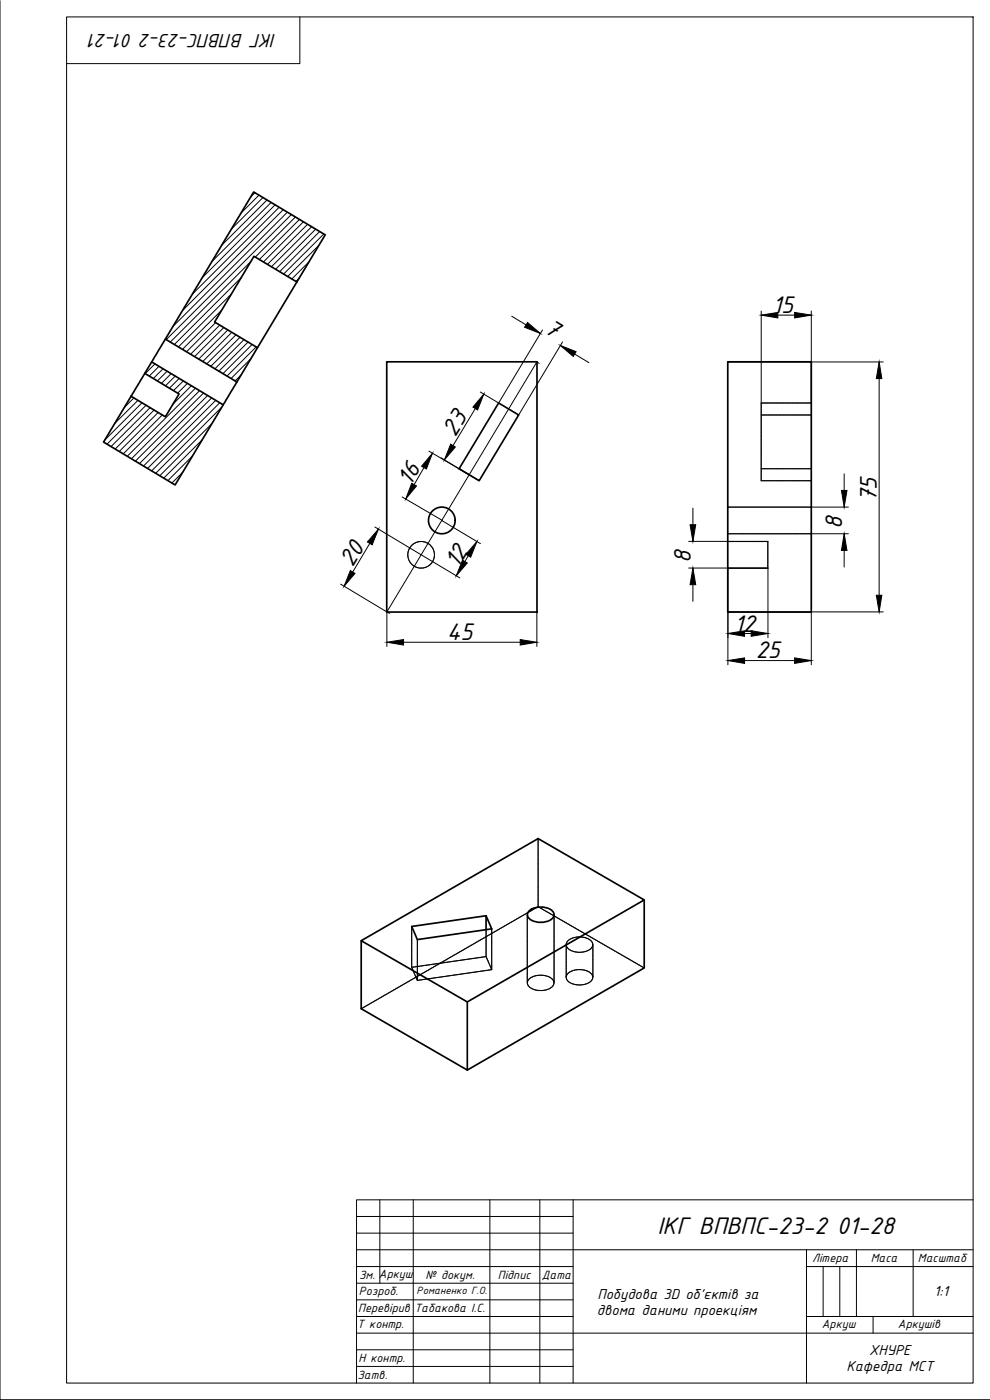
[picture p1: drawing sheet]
<svg xmlns="http://www.w3.org/2000/svg" width="297mm" height="420mm" viewBox="0 0 297 420" stroke-linecap="round" stroke-linejoin="round" font-family="sans-serif">
<defs><g id="words">
<g font-size="7.8">
<text x="231.8" y="93.9">15</text>
<text x="162.9" y="99.7" transform="rotate(31 162.9 99.7)">7</text>
<text x="136.6" y="131.4" transform="rotate(-59 136.6 131.4)">23</text>
<text x="123.2" y="146" transform="rotate(-60 123.2 146)">16</text>
<text x="263.1" y="150.8" transform="rotate(-90 263.1 150.8)">75</text>
<text x="252.7" y="158.7" transform="rotate(-90 252.7 158.7)">8</text>
<text x="105.7" y="170.6" transform="rotate(-59 105.7 170.6)">20</text>
<text x="137.3" y="170.9" transform="rotate(-59 137.3 170.9)">12</text>
<text x="207.3" y="169" transform="rotate(-90 207.3 169)">8</text>
<text x="220.3" y="189.5">12</text>
<text x="134" y="192.2">45</text>
<text x="226.7" y="197.6">25</text>
<text x="197.3" y="370.3">ІКГ ВПВПС-23-2 01-28</text>
</g>
<text font-size="6.2" x="82.8" y="10.3" transform="rotate(-180 82.8 10.3)">ІКГ ВПВПС-23-2 01-21</text>
<g font-size="4.7">
<text x="179.2" y="389.7">Побудова 3D об'єктів за</text>
<text x="280.3" y="388.9">1:1</text>
<text x="179.1" y="394.7">двома даними проекціям</text>
<text x="260.8" y="406.5">ХНУРЕ</text>
<text x="254" y="411.5">Кафедра МСТ</text>
</g>
<g font-size="3.9">
<text x="107.7" y="383.7">Зм. Аркуш</text>
<text x="127.7" y="383.8">№ докум.</text>
<text x="149.4" y="383.8">Підпис</text>
<text x="162.6" y="383.8">Дата</text>
<text x="243.7" y="378.8">Літера</text>
<text x="261.2" y="378.7">Маса</text>
<text x="275.4" y="378.8">Масштаб</text>
<text x="107.7" y="388.8">Розроб.</text>
<text x="107.5" y="393.7">Перевірив</text>
<text x="124.3" y="393.8">Табакова І.С.</text>
<text x="107.2" y="398.5">Т контр.</text>
<text x="246.6" y="398.6">Аркуш</text>
<text x="269.4" y="398.7">Аркушів</text>
<text x="107.3" y="413.8">Затв.</text>
<text x="107.6" y="408.7">Н контр.</text>
</g>
<text font-size="3.4" x="125" y="388.4">Романенко Г.О.</text>
<g font-size=".3">
<text x="161.6" y="109.2">A</text>
<text x="116.6" y="184.1">A</text>
</g>
</g></defs>
<!-- layer: 0 -->
<g fill="none" stroke="#000" stroke-width=".3">
<path d="M20 5.1h272v410h-272zM90 5.1v14h-70M107 365.1h65M107 370.1h65M107 375.1h185M114 360.1v25M124 360.1v55M147 360.1v55M162 360.1v55M172 360.1v55M242 375.1v40M257 375.1v20"/>
<path d="M274 375.1v20M292 360.1h-185v55M107 380.1h65M107 385.1h65M107 390.1h65M107 395.1h65M242 380.1h50M242 395.1h50M247 380.1v15M252 380.1v15M262 395.1v5M107 400.1h185"/>
<path d="M107 405.1h65M107 410.1h65"/>
</g>
<!-- layer: MD_Hidden -->
<g fill="none" stroke="#000" stroke-width=".34">
<path d="M228.4 124.5h.1M228.4 120.9h.1M228.4 120.9v.1M228.4 121.1v.3M228.4 121.5v.3M228.4 121.8v.3M228.4 122.2v.1M228.4 122.4v.3M228.4 122.8v.3M228.4 123.1v.3M228.4 123.5v.5M228.4 124.1v.3"/>
<path d="M228.4 124.5v.3M228.4 124.8v.5M228.4 125.4v.3M228.4 125.8v.3M228.4 126.2v.2M228.4 126.5v.1M228.4 126.7v.3M228.4 127.1v.3M228.4 127.5v.3M228.4 127.8v.1M228.4 128v.3M228.4 128.4v.3"/>
<path d="M228.4 128.8v.3M228.4 129.2v.4M228.4 129.7v.3M228.4 130.1v.3M228.4 130.5v.4M228.4 131v.3M228.4 131.4v.3M228.4 131.8v.3M228.4 132.2h.1M228.4 132.3v.3M228.4 132.7v.3M228.4 133.1v.3"/>
<path d="M228.4 133.5v.1M228.4 133.6v.3M228.4 134v.3M228.4 134.4v.3M228.4 134.8v.5M228.4 135.3v.3M228.4 135.7v.3M228.4 136.1v.5M228.4 136.7v.2M228.4 137v.3M228.4 137.4v.3M228.4 137.8v.1"/>
<path d="M228.4 138v.3M228.4 138.3v.3M228.4 138.7v.3M228.4 139.1v.1M228.4 139.3v.3M228.4 139.7v.3M228.5 124.5h.3M228.5 120.9h.3M228.9 124.5h.3M228.9 120.9h.3M229.3 124.5h.4M229.3 120.9h.4"/>
<path d="M229.8 124.5h.3M229.8 120.9h.3M230.2 124.5h.3M230.2 120.9h.3M230.6 124.5h.5M230.6 120.9h.5M231.1 124.5h.3M231.1 120.9h.3M231.5 124.5h.3M231.5 120.9h.3M231.9 124.5h.3M231.9 120.9h.3"/>
<path d="M232.3 124.5h.1M232.3 120.9h.1M232.5 124.5h.2M232.5 120.9h.2M232.8 124.5h.3M232.8 120.9h.3M233.2 124.5h.3M233.2 120.9h.3M233.6 124.5h.5M233.6 120.9h.5M234.1 124.5h.3M234.1 120.9h.3"/>
<path d="M234.5 124.5h.3M234.5 120.9h.3M234.9 124.5h.5M234.9 120.9h.5M235.5 124.5h.3M235.5 120.9h.3M235.8 124.5h.3M235.8 120.9h.3M236.2 124.5h.3M236.2 120.9h.3M236.6 124.5h.1M236.6 120.9h.1"/>
<path d="M236.8 124.5h.3M236.8 120.9h.3M237.2 124.5h.2M237.2 120.9h.2M237.5 124.5h.3M237.5 120.9h.3M237.9 124.5h.5M237.9 120.9h.5M238.5 124.5h.3M238.5 120.9h.3M238.8 124.5h.3M238.8 120.9h.3"/>
<path d="M239.2 124.5h.5M239.2 120.9h.5M239.8 124.5h.3M239.8 120.9h.3M240.2 124.5h.3M240.2 120.9h.3M240.5 124.5h.3M240.5 120.9h.3M240.9 124.5h.1M240.9 120.9h.1M241.1 124.5h.3M241.1 120.9h.3"/>
<path d="M241.5 124.5h.3M241.5 120.9h.3M241.9 124.5h.2M241.9 120.9h.2M242.2 124.5h.5M242.2 120.9h.5M242.8 124.5h.3M242.8 120.9h.3M243.2 124.5h.2M243.2 120.9h.2M218.4 152.2h.4M218.9 152.2h.3"/>
<path d="M219.3 152.2h.3M219.7 152.2h.3M220 152.2h.1M220.2 152.2h.3M220.6 152.2h.3M221 152.2h.3M221.4 152.2h.4M221.9 152.2h.3M222.3 152.2h.3M222.7 152.2h.4M223.2 152.2h.3M223.6 152.2h.3"/>
<path d="M224 152.2h.3M224.4 152.2h.1M224.5 152.2h.3M224.9 152.2h.3M225.3 152.2h.3M225.7 152.2h.4M226.2 152.2h.3M226.6 152.2h.3M227 152.2h.5M227.5 152.2h.3M227.9 152.2h.3M228.3 152.2h.3"/>
<path d="M228.4 140.4v.5M228.4 144.3h.1M228.4 140v.3M228.4 141v.3M228.4 141.4v.5M228.4 141.9v.3M228.4 142.3v.3M228.4 142.7v.3M228.4 143.1v.1M228.4 143.3v.3M228.4 143.6v.3M228.4 144v.3"/>
<path d="M228.5 144.3h.3M228.5 140.7h.3M228.7 152.2h.1M228.9 152.2h.3M228.9 144.3h.3M228.9 140.7h.3M229.2 152.2h.3M229.3 144.3h.4M229.3 140.7h.4M229.6 152.2h.3M229.8 144.3h.3M229.8 140.7h.3"/>
<path d="M230 152.2h.5M230.2 144.3h.3M230.2 140.7h.3M230.5 152.2h.3M230.6 144.3h.5M230.6 140.7h.5M230.9 152.2h.3M231.1 144.3h.3M231.1 140.7h.3M231.3 152.2h.5M231.5 144.3h.3M231.5 140.7h.3"/>
<path d="M231.9 152.2h.3M231.9 144.3h.3M231.9 140.7h.3M232.2 152.2h.3M232.3 144.3h.1M232.3 140.7h.1M232.5 144.3h.2M232.5 140.7h.2M232.6 152.2h.3M232.8 144.3h.3M232.8 140.7h.3M233 152.2h.1"/>
<path d="M233.2 152.2h.3M233.2 144.3h.3M233.2 140.7h.3M233.6 152.2h.2M233.6 144.3h.5M233.6 140.7h.5M233.9 152.2h.3M234.1 144.3h.3M234.1 140.7h.3M234.3 152.2h.5M234.5 144.3h.3M234.5 140.7h.3"/>
<path d="M234.9 152.2h.3M234.9 144.3h.5M234.9 140.7h.5M235.2 152.2h.3M235.5 144.3h.3M235.5 140.7h.3M235.6 152.2h.5M235.8 144.3h.3M235.8 140.7h.3M236.2 152.2h.3M236.2 144.3h.3M236.2 140.7h.3"/>
<path d="M236.6 152.2h.3M236.6 144.3h.1M236.6 140.7h.1M236.8 144.3h.3M236.8 140.7h.3M236.9 152.2h.3M237.2 144.3h.2M237.2 140.7h.2M237.3 152.2h.1M237.5 152.2h.3M237.5 144.3h.3M237.5 140.7h.3"/>
<path d="M237.9 152.2h.3M237.9 144.3h.5M237.9 140.7h.5M238.3 152.2h.2M238.5 144.3h.3M238.5 140.7h.3M238.6 152.2h.5M238.8 144.3h.3M238.8 140.7h.3M239.2 152.2h.3M239.2 144.3h.5M239.2 140.7h.5"/>
<path d="M239.6 152.2h.3M239.8 144.3h.3M239.8 140.7h.3M239.9 152.2h.5M240.2 144.3h.3M240.2 140.7h.3M240.5 152.2h.3M240.5 144.3h.3M240.5 140.7h.3M240.9 152.2h.3M240.9 144.3h.1M240.9 140.7h.1"/>
<path d="M241.1 144.3h.3M241.1 140.7h.3M241.3 152.2h.3M241.5 144.3h.3M241.5 140.7h.3M241.6 152.2h.1M241.8 152.2h.3M241.9 144.3h.2M241.9 140.7h.2M242.2 152.2h.3M242.2 144.3h.5M242.2 140.7h.5"/>
<path d="M242.6 152.2h.3M242.8 144.3h.3M242.8 140.7h.3M243 152.2h.4M243.2 144.3h.2M243.2 140.7h.2M122.3 166.4v.2M122.4 166v.3M122.4 166.7v.3M122.4 167v.2M122.4 167.3l.2 .4M122.5 165.4l-.1 .5"/>
<path d="M122.6 165.3l-.1 .1M122.6 167.8v.1M122.6 168l.1 .1M122.7 168.1l.1 .1M122.8 164.7l-.2 .5M122.8 168.3l.1 .1M122.9 168.5v.1M123 168.7l.3 .3M123.1 164.3l-.3 .4M123.2 164.1l-.1 .1M123.3 164h-.1M123.3 169.1l.1 .1"/>
<path d="M123.4 163.8l-.1 .1M123.4 169.2l.4 .4M123.5 163.7h-.1M123.7 163.5l-.1 .1M123.9 169.6l.1 .1M124 163.3l-.3 .2M124 169.7l.1 .1M124.1 163.2l-.1 .1M124.2 169.8v.1M124.3 169.9l.3 .2M124.3 163.1l-.1 .1M124.5 163l-.2 .1"/>
<path d="M124.6 162.9l-.1 .1M124.6 170.1l.2 .1M124.8 162.8l-.1 .1M124.8 170.2h.1M125 170.3h.1M125 162.8h-.2M125.1 162.7l-.1 .1M125.2 170.3h.1M125.3 170.4h.3M125.5 162.6l-.3 .1M125.7 170.4l.1 .1M125.9 170.5h.1"/>
<path d="M126 162.5l-.4 .1M126.1 170.5h.1M126.1 162.5h.1M126.3 162.5h.1M126.4 170.5h-.1M126.4 170.5h.2M126.5 162.5h.3M126.7 170.5h.1M126.8 170.5h.2M126.9 162.5l.1 .1M127 170.4h.1M127 162.6h.3"/>
<path d="M127.2 170.4h.1M127.4 162.6l.1 .1M127.6 162.7h.1M127.7 170.3h-.3M127.8 162.8l.3 .1M127.8 170.2v.1M128 170.1l-.1 .1M128.1 162.9l.1 .1M128.2 170.1h-.1M128.3 163l.1 .1M128.4 170h-.1M128.4 163.1l.1 .1"/>
<path d="M128.5 169.8l-.1 .1M128.6 163.2l.3 .2M128.7 169.8h-.1M128.8 169.6l-.1 .1M128.9 163.4l.2 .2M129.1 169.4l-.2 .2M129.2 163.7v.1M129.3 163.8l.2 .2M129.5 169l-.3 .3M129.5 164.1l.1 .1M129.6 168.8l-.1 .2M129.6 164.3h.1"/>
<path d="M129.7 168.7l-.1 .1M129.8 164.4v.1M129.8 168.5v.1M129.8 164.5l.1 .2M129.9 168.4h-.1M129.9 164.7l.1 .3M130 168.2l-.1 .1M130 168v.1M130.1 165.1v.1M130.1 167.9h-.1M130.1 165.3l.1 .1M130.2 167.6l-.1 .2"/>
<path d="M130.2 165.4v.2M130.2 167.5v.1M130.3 167.3l-.1 .1M130.3 165.8v.1M130.3 165.6v.1M130.3 167.1v.1M130.3 166v.3M130.3 166.8v.2M130.3 166.4v.3M218.4 170.5h.2M218.4 162.5h.2M218.4 160.2h.4"/>
<path d="M218.7 170.5h.3M218.7 162.5h.3M218.9 160.2h.3M219.1 170.5h.4M219.1 162.5h.4M219.3 160.2h.3M219.6 170.5h.3M219.6 162.5h.3M219.7 160.2h.3M220 170.5h.3M220 162.5h.3M220 160.2h.1"/>
<path d="M220.2 160.2h.3M220.4 170.5h.3M220.4 162.5h.3M220.6 160.2h.3M220.8 170.5h.1M220.8 162.5h.1M220.9 170.5h.3M220.9 162.5h.3M221 160.2h.3M221.3 170.5h.3M221.3 162.5h.3M221.4 160.2h.4"/>
<path d="M221.7 170.5h.3M221.7 162.5h.3M221.9 160.2h.3M222.1 170.5h.4M222.1 162.5h.4M222.3 160.2h.3M222.6 170.5h.3M222.6 162.5h.3M222.7 160.2h.4M223 170.5h.3M223 162.5h.3M223.2 160.2h.3"/>
<path d="M223.4 170.5h.5M223.4 162.5h.5M223.6 160.2h.3M223.9 170.5h.3M223.9 162.5h.3M224 160.2h.3M224.3 170.5h.3M224.3 162.5h.3M224.4 160.2h.1M224.5 160.2h.3M224.7 170.5h.3M224.7 162.5h.3"/>
<path d="M224.9 160.2h.3M225.1 170.5h.1M225.1 162.5h.1M225.3 170.5h.3M225.3 162.5h.3M225.3 160.2h.3M225.6 170.5h.3M225.6 162.5h.3M225.7 160.2h.4M226 170.5h.3M226 162.5h.3M226.2 160.2h.3"/>
<path d="M226.4 170.5h.5M226.4 162.5h.5M226.6 160.2h.3M226.9 170.5h.3M226.9 162.5h.3M227 160.2h.5M227.3 170.5h.3M227.3 162.5h.3M227.5 160.2h.3M227.7 170.5h.5M227.7 162.5h.5M227.9 160.2h.3"/>
<path d="M228.3 170.5h.3M228.3 162.5h.3M228.3 160.2h.3M228.6 170.5h.3M228.6 162.5h.3M228.7 160.2h.1M228.9 160.2h.3M229 170.5h.3M229 162.5h.3M229.2 160.2h.3M229.4 170.5h.1M229.4 162.5h.1"/>
<path d="M229.6 170.5h.3M229.6 162.5h.3M229.6 160.2h.3M230 170.5h.3M230 162.5h.3M230 160.2h.5M230.3 170.5h.1M230.3 162.5h.1M230.4 162.5v.1M230.4 162.7v.3M230.4 163.1v.3M230.4 163.4v.3"/>
<path d="M230.4 163.8v.3M230.4 165.3v.1M230.4 166.1v.3M230.4 166.8v.5M230.4 167.6v.1M230.4 168.7v.3M230.4 170.2v.1M230.4 170.4v.1M230.4 164.2v.1M230.4 164.4v.3M230.4 164.8v.3M230.4 165.1v.2"/>
<path d="M230.4 165.5v.1M230.4 165.7v.3M230.4 166.5v.3M230.4 167.4v.1M230.4 167.8v.3M230.4 168.1v.5M230.4 169.1v.3M230.4 169.5v.4M230.4 170v.1M230.5 160.2h.3M230.9 160.2h.3M231.3 160.2h.5"/>
<path d="M231.9 160.2h.3M232.2 160.2h.3M232.6 160.2h.3M233 160.2h.1M233.2 160.2h.3M233.6 160.2h.2M233.9 160.2h.3M234.3 160.2h.5M234.9 160.2h.3M235.2 160.2h.3M235.6 160.2h.5M236.2 160.2h.3"/>
<path d="M236.6 160.2h.3M236.9 160.2h.3M237.3 160.2h.1M237.5 160.2h.3M237.9 160.2h.3M238.3 160.2h.2M238.6 160.2h.5M239.2 160.2h.3M239.6 160.2h.3M239.9 160.2h.5M240.5 160.2h.3M240.9 160.2h.3"/>
<path d="M241.3 160.2h.3M241.6 160.2h.1M241.8 160.2h.3M242.2 160.2h.3M242.6 160.2h.3M243 160.2h.4M161.5 251.7v.3M161.5 252.1v.5M161.5 252.6v.3M161.5 253v.3M161.5 253.4v.3M161.5 253.8v.1"/>
<path d="M161.5 254v.3M161.5 254.3v.3M161.5 254.7v.3M161.5 255.1v.1M161.5 255.3v.3M161.5 255.7v.2M161.5 256v.3M161.5 256.4v.5M161.5 257v.3M161.5 257.3v.3M161.5 257.7v.5M161.5 258.3v.3"/>
<path d="M161.5 258.7v.3M161.5 259v.5M161.5 259.6v.3M161.5 260v.3M123.5 278v.1M123.5 278.2v.3M123.5 278.6v.3M123.5 279v.4M123.5 279.5v.3M123.5 279.9v.3M145.8 279v.1M145.8 279.1v.3"/>
<path d="M145.8 279.5v.5M147.5 278.8v.2M147.5 279.1v.3M147.5 279.5v.3M147.5 279.9v.4M147.8 280h-.1M148 279.9l-.1 .1M148.3 279.7l-.3 .2M148.6 279.5l-.3 .2M148.8 279.4l-.1 .1M148.9 279.3l-.1 .1M149.1 279.2l-.1 .1"/>
<path d="M149.3 279.1l-.2 .1M149.4 279.1h-.1M149.6 278.9l-.1 .1M149.7 278.8l-.1 .1M149.9 278.8h-.1M150.2 278.6l-.2 .1M150.6 278.4l-.3 .2M150.9 278.2l-.3 .1M151 278.1v.1M151.4 277.9l-.3 .2M151.6 277.8l-.2 .1M151.7 277.7l-.1 .1"/>
<path d="M151.8 277.6v.1M152 277.5l-.1 .1M152.2 277.5h-.1M152.5 277.3l-.3 .1M152.8 277.1l-.2 .1M153 277h-.1M153.2 276.9h-.1M153.3 276.8l-.1 .1M153.7 276.6l-.3 .2M153.8 276.5l-.1 .1M154 276.4l-.1 .1M154.3 276.2l-.2 .2"/>
<path d="M154.5 276.1l-.2 .1M154.8 276l-.3 .1M154.9 275.8v.1M155.4 275.6l-.4 .2M155.7 275.4l-.2 .1M155.9 275.3l-.1 .1M156.1 275.2l-.1 .1M156.3 275.1l-.2 .1M156.6 274.9l-.3 .2M156.8 274.8l-.2 .1M156.9 274.7l-.1 .1M157.1 274.7h-.1"/>
<path d="M157.2 274.5l-.1 .1M157.4 274.4l-.1 .1M157.7 274.3l-.3 .1M157.9 274.2h-.1M158 274.1l-.1 .1M158.2 274.5v.4M158.2 275v.3M158.2 275.3v.5M158.2 275.9v.3M158.2 276.3v.3M158.2 276.6v.5M158.2 277.2v.3"/>
<path d="M158.2 277.6v.3M158.2 278v.3M158.2 278.3v.1M158.2 278.5v.3M158.2 278.9v.3M158.2 279.3v.3M158.2 279.7h.1M158.2 279.8v.3M158.4 273.9l-.3 .1M158.8 273.6l-.4 .3M159 273.5l-.1 .1M159.2 273.4l-.1 .1"/>
<path d="M159.3 273.3l-.1 .1M159.8 273.1l-.4 .2M160 273h-.1M160.1 272.8v.1M160.3 272.8h-.1M160.7 272.6l-.3 .1M160.8 272.5h-.1M161.1 272.3l-.2 .2M161.3 272.2h-.1M161.3 272.2h.3M161.5 260.4v.4M161.5 260.9v.3"/>
<path d="M161.5 261.3v.3M161.5 261.7v.3M161.5 262v.1M161.5 262.2v.3M161.5 262.6v.3M161.5 263v.3M161.5 263.4h.1M161.5 263.5v.3M161.5 263.9v.3M161.5 264.3v.3M161.5 264.7v.1M161.5 264.8v.3"/>
<path d="M161.5 265.2v.3M161.5 265.6v.3M161.5 266v.4M161.5 266.5v.3M161.5 266.9v.3M161.5 267.3v.5M161.5 267.8v.3M161.5 268.2v.3M161.5 268.6v.5M161.5 269.2v.3M161.5 269.5v.3M161.5 269.9v.5"/>
<path d="M161.5 270.5v.3M161.5 270.8v.3M161.5 271.2v.3M161.5 271.6v.1M161.5 271.8v.3M161.6 272.2l.2 .1M161.8 272.3l.1 .1M162 272.4l.1 .1M162.1 272.5h.1M162.3 272.6l.3 .2M162.6 272.8h.1M162.8 272.9h.1"/>
<path d="M162.9 273l.1 .1M163.1 273.1l.3 .1M163.4 273.3l.3 .1M163.7 273.4l.3 .2M164.1 273.6l.4 .3M164.5 273.9l.5 .3M165.1 274.2h.1M165.2 274.3l.3 .1M165.5 274.4l.2 .1M165.7 274.6h.1M165.9 274.7h.1M166 274.7l.1 .1"/>
<path d="M166.2 274.5l.1 .4M166.2 275v.3M166.2 275.3v.5M166.2 275.9v.3M166.2 276.3v.3M166.2 276.6v.5M166.2 277.2v.3M166.2 277.6v.3M166.2 278v.3M166.2 278.3v.1M166.2 278.5v.3M166.2 278.9v.3"/>
<path d="M166.2 279.3v.3M166.2 279.7h.1M166.2 279.8v.3M166.3 275l.3 .1M166.7 275.1l.1 .1M166.8 275.2l.3 .2M167.2 275.4l.1 .1M167.3 275.5h.1M167.5 275.6l.1 .1M167.6 275.7l.2 .1M167.8 275.8h.1M168 275.9h.1"/>
<path d="M168.1 276l.3 .1M168.4 276.1l.2 .1M168.6 276.3l.3 .1M169 276.4v.1M169.1 276.5l.3 .2M169.4 276.7l.3 .2M169.8 276.9l.2 .2M170.1 277.1l.4 .2M170.6 277.4l.3 .1M170.9 277.6h.1M171.1 277.7h.1M171.2 277.7l.3 .2"/>
<path d="M171.5 277.9l.2 .1M171.7 278l.1 .1M171.9 278.1l.1 .1M172 278.2l.1 .1M172.2 278.3l.1 .1M172.3 278.4l.6 .4M173 278.8h.1M173.2 278.9h.1M173.3 279h.1M173.5 279.1h.1M173.7 279.1l.2 .2M174 279.4h.1"/>
<path d="M174.2 279.4v.1M174.3 279.5l.3 .2M174.6 279.7l.3 .2M175 279.9v.1M175.1 280l.3 .2M113.4 299.9l-.5 .2M113.8 299.6l-.4 .2M114 299.5l-.1 .1M114.2 299.4l-.2 .1M114.5 299.2l-.3 .2M114.7 299.1l-.1 .1M114.8 299l-.1 .1"/>
<path d="M115 298.9l-.1 .1M115.1 298.8v.1M115.3 298.7l-.1 .1M115.7 298.6l-.3 .1M116 298.4l-.3 .1M116.1 298.3h-.1M116.3 298.2h-.1M116.8 297.9l-.5 .3M116.9 297.8l-.1 .1M117.1 297.7l-.1 .1M117.7 297.3l-.6 .4M117.9 297.3h-.1"/>
<path d="M118.1 297.1l-.1 .1M118.2 297.1h-.1M118.6 296.9l-.3 .1M118.7 296.8h-.1M118.9 296.7l-.1 .1M119 296.6v.1M119.2 296.5h-.1M119.4 296.4l-.1 .1M119.7 296.2l-.3 .2M119.8 296.1v.1M120 296l-.1 .1M120.2 296h-.1"/>
<path d="M120.5 295.7l-.3 .2M120.7 295.7h-.1M120.8 295.6h-.1M121 295.4l-.1 .1M121.2 295.4h-.1M121.7 295.1l-.5 .2M122 294.9l-.3 .2M122.1 294.8l-.1 .1M122.5 294.6l-.3 .2M122.6 294.5l-.1 .1M122.8 294.4l-.1 .1M122.9 294.3v.1"/>
<path d="M123.1 294.3h-.1M123.5 290.2l.1 .1M123.5 280.3v.5M123.5 280.8v.3M123.5 281.2v.3M123.5 281.6v.5M123.5 282.2v.2M123.5 282.5v.3M123.5 282.9v.5M123.5 283.5v.3M123.5 283.8v.3M123.5 284.2v.3"/>
<path d="M123.5 284.6v.1M123.5 284.8v.3M123.5 285.2v.3M123.5 285.5v.3M123.5 285.9v.1M123.5 286.1v.3M123.5 286.5v.3M123.5 286.9v.2M123.5 287.2v.5M123.5 287.8v.3M123.5 288.2v.3M123.5 288.5v.5"/>
<path d="M123.5 289.1v.3M123.5 289.5v.3M123.5 289.9v.3M123.5 290.3l.2 .3M123.6 294l-.5 .2M123.7 290.3h.1M123.7 290.7l.3 .6M123.7 293.9h.1M123.9 293.8h-.1M124 290.2l-.1 .1M124 291.3l.1 .3M124.1 293.7l-.1 .1"/>
<path d="M124.1 291.7l.1 .1M124.2 290.2h-.2M124.2 290.2h.1M124.2 291.9v.1M124.2 292.1h.1M124.2 293.6l-.1 .1M124.3 292.2l.1 .1M124.4 292.4l.1 .1M124.5 292.6v.1M124.5 290.2h-.1M124.5 292.7l.1 .2M124.6 293.4l-.3 .1"/>
<path d="M124.6 292.9l.2 .3M124.7 293.3l-.1 .1M124.8 293.2l.3 .7M124.9 290.1l-.3 .1M124.9 293.2l-.1 .1M125.1 293.1l-.1 .1M125.1 293.9v.1M125.2 294.1h.1M125.2 282v.1M125.2 282.2h.1M125.2 282.3v.3M125.2 282.7v.3"/>
<path d="M125.2 283.1v.3M125.2 283.5h.1M125.2 283.6v.3M125.2 284v.3M125.2 284.4v.3M125.2 284.8v.4M125.2 285.3v.3M125.2 285.7v.3M125.2 286.1v.5M125.2 286.6v.3M125.2 287v.3M125.2 287.4v.5"/>
<path d="M125.2 288v.2M125.2 288.3v.3M125.2 288.7v.5M125.2 289.3v.3M125.2 289.6v.3M125.2 290v.3M125.2 290.4v.1M125.2 290.6v.3M125.2 291v.3M125.2 291.3v.3M125.2 291.7v.1M125.2 291.9v.3"/>
<path d="M125.2 292.3v.3M125.2 292.7v.2M125.2 293v.5M125.2 293.6v.3M125.2 294v.1M125.3 290.1h-.3M125.5 294.2h-.3M125.6 290h-.3M125.7 290h.1M125.7 292.7l-.6 .4M125.9 292.7h-.1M126 289.9l-.1 .1"/>
<path d="M126 294.1l-.4 .1M126 292.6h-.1M126.1 289.9h.1M126.1 294.1h.1M126.2 292.5h-.1M126.3 289.9h.1M126.4 294l-.1 .1M126.6 289.9h-.2M126.6 289.9h.1M126.7 292.2l-.5 .2M126.8 294h-.3M126.8 292.1h-.1"/>
<path d="M127 294h-.2M127 292l-.1 .1M127 294h.2M127.1 289.8h-.3M127.2 291.9l-.1 .1M127.2 289.8h.1M127.3 293.9l-.1 .1M127.5 293.9h-.1M127.7 289.7h-.3M127.7 291.6l-.5 .3M127.8 289.7h.1M127.8 291.5l-.1 .1"/>
<path d="M127.9 293.8l-.3 .1M128 291.4l-.1 .1M128.1 289.6l-.2 .1M128.1 289.6h.1M128.1 291.3v.1M128.3 293.8h-.3M128.3 289.6h.1M128.4 293.8h-.1M128.5 291.2l-.3 .1M128.6 289.6h-.1M128.7 291l-.2 .1M128.8 291h-.1"/>
<path d="M128.8 293.7l-.3 .1M128.9 290.9h.1M129 293.7h-.1M129.1 293.7h.1M129.1 290.8h-.1M129.2 289.5l-.5 .1M129.4 293.6l-.2 .1M129.5 290.6l-.3 .1M129.5 289.4l-.3 .1M129.6 290.5h-.1M129.7 289.4h-.1M129.8 293.6h-.3"/>
<path d="M129.8 290.4h-.1M129.8 289.4h.1M129.9 293.5l-.1 .1M129.9 290.3l-.1 .1M130.1 289.3l-.1 .1M130.1 290.2l-.1 .1M130.3 290.1l-.2 .1M130.3 293.5h-.3M130.5 289.3h-.3M130.5 293.5h-.1M130.6 289.9l-.3 .2M130.6 289.3h-.1"/>
<path d="M130.7 289.8l-.1 .1M130.9 293.4l-.3 .1M130.9 289.7l-.1 .1M131 289.2l-.3 .1M131.1 293.4h-.2M131.1 289.6l-.1 .1M131.1 293.4h.1M131.4 293.3l-.1 .1M131.5 293.3h.1M131.6 289.1l-.5 .1M131.7 289.1h.1M131.7 293.3h.1"/>
<path d="M131.7 289.3l-.6 .3M131.8 289.1h.2M131.9 289.2h-.1M132.2 293.2l-.3 .1M132.2 289.1h.1M132.2 289l-.2 .1M132.4 289h.1M132.5 293.2h-.3M132.5 288.8l-.3 .2M132.6 293.2h.1M132.7 288.7l-.1 .1M132.7 289h-.1"/>
<path d="M132.8 288.6v.1M132.9 293.1l-.1 .1M133 288.5l-.1 .1M133.1 288.9l-.3 .1M133.1 293.1h-.1M133.2 293.1h.1M133.3 288.3l-.2 .2M133.4 288.9h-.3M133.5 293l-.2 .1M133.5 293h.1M133.7 288.2l-.3 .1M133.8 288.8l-.3 .1"/>
<path d="M133.8 288l-.1 .1M133.9 288.8h.1M134 288h-.1M134.2 287.9h-.1M134.2 288.8h-.1M134.2 292.9l-.5 .1M134.2 288.8h.2M134.5 288.7h.1M134.5 287.7l-.3 .1M134.6 292.9h-.3M134.7 292.9h.1M134.7 287.6l-.2 .1"/>
<path d="M134.7 288.7h-.1M134.8 288.7h.1M134.8 287.5l-.1 .1M135 287.4h-.1M135.1 292.8l-.3 .1M135.1 287.3l-.1 .1M135.2 292.8h.1M135.5 288.6l-.5 .1M135.5 287.1l-.3 .2M135.5 292.7l-.1 .1M135.6 292.7h.1M135.6 287l-.1 .1"/>
<path d="M135.8 286.9l-.1 .1M135.8 288.5l-.2 .1M135.9 286.9h-.1M136.1 292.7h-.3M136.1 286.7l-.1 .1M136.2 288.5h-.3M136.3 288.5h.1M136.4 292.6l-.3 .1M136.5 288.4h.1M136.6 292.6h-.1M136.6 286.5l-.5 .2M136.7 292.6h.1"/>
<path d="M136.7 286.4h.1M136.8 288.4h-.1M136.9 288.4h.1M136.9 286.3h-.1M137 292.5l-.1 .1M137.1 292.5h.1M137.1 286.2l-.1 .1M137.2 286.1h-.1M137.2 292.5h.2M137.3 288.3l-.3 .1M137.4 286h-.1M137.5 292.4l-.1 .1"/>
<path d="M137.6 292.4h.2M137.7 288.2l-.3 .1M137.8 285.8l-.3 .2M137.8 288.2h.1M137.8 292.4h.1M137.9 285.7l-.1 .1M138 288.2h.1M138 285.6v.1M138.1 292.4h-.1M138.2 285.5l-.1 .1M138.3 288.2h-.2M138.3 288.2h.2"/>
<path d="M138.5 292.3l-.3 .1M138.6 285.3l-.3 .2M138.6 288.1l-.1 .1M138.7 285.2l-.1 .1M138.8 288.1h-.1M138.9 292.3h-.3M138.9 285.2h-.1M138.9 288.1h.1M139 292.2l-.1 .1M139 285l-.1 .1M139.1 292.2h.1M139.2 288l-.1 .1"/>
<path d="M139.3 288h.1M139.3 292.2h.1M139.4 284.9l-.3 .1M139.5 284.8h-.1M139.6 292.1l-.1 .1M139.7 292.1h.1M139.7 284.7h-.1M139.7 288h-.3M139.8 288h.2M139.8 292.1h.2M139.8 284.6h-.1M140 287.9h.1"/>
<path d="M140 284.5l-.1 .1M140.3 287.9h-.1M140.3 292.1h-.3M140.4 287.9h.1M140.5 292l-.1 .1M140.5 284.2l-.4 .2M140.7 287.8l-.2 .1M140.7 284.1l-.2 .1M140.7 292h-.1M140.8 292h.1M140.8 284l-.1 .1M140.9 287.8h-.1"/>
<path d="M140.9 287.8h.2M141 283.9l-.1 .1M141.1 291.9l-.1 .1M141.1 291.9h.2M141.2 287.7l-.1 .1M141.3 287.7h.1M141.3 291.9h.1M141.5 287.7h.1M141.6 291.8l-.1 .1M141.6 283.5l-.5 .4M141.7 291.8h.1M141.8 283.5h-.1"/>
<path d="M141.9 291.8h.1M141.9 283.4h.1M142 287.7h-.3M142 287.6h.2M142.4 287.6h-.2M142.4 291.8h-.3M142.4 287.6h.1M142.5 283.1l-.5 .2M142.6 283h-.1M142.7 287.5l-.1 .1M142.7 291.7l-.2 .1M142.7 282.9v.1"/>
<path d="M142.9 282.8l-.1 .1M143.1 287.5h-.3M143.1 282.7l-.1 .1M143.1 291.6l-.3 .1M143.2 291.6h.1M143.3 287.4l-.1 .1M143.4 291.6h.1M143.4 282.5l-.3 .2M143.6 287.4h-.3M143.7 291.5l-.1 .1M143.8 291.5h.1M143.8 282.3l-.3 .2"/>
<path d="M143.9 282.2l-.1 .1M144 287.4h-.3M144.1 282.2h-.1M144.2 291.5h-.3M144.4 287.3l-.3 .1M144.4 281.9l-.3 .2M144.4 287.3h.2M144.6 281.9h-.2M144.8 287.2l-.1 .1M144.8 291.4l-.5 .1M144.8 287.2h.1M144.9 291.4h.1"/>
<path d="M144.9 281.7l-.3 .1M145 287.2h.1M145.2 291.3l-.2 .1M145.2 291.3h.2M145.3 287.1l-.1 .1M145.4 287.1h.1M145.4 281.4l-.5 .2M145.4 291.3h.1M145.6 287.1h.2M145.7 291.3h-.1M145.8 291.3h.1M145.8 280.1v.3"/>
<path d="M145.8 280.5v.3M145.8 280.8v.5M145.8 281.4v.3M145.8 281.8v.3M145.8 282.2v.4M145.8 282.7v.3M145.8 283.1v.3M145.8 283.5v.4M145.8 284v.3M145.8 284.4v.3M145.8 284.8v.3M145.8 285.2h.1"/>
<path d="M145.8 285.3v.3M145.8 285.7v.3M145.8 286.1v.3M145.8 286.5v.1M145.8 286.6v.3M145.8 287v.1M145.8 287.1l.1 .1M145.8 281.1l-.4 .2M145.9 287.3l.2 .4M146 281l-.1 .1M146.1 291.2l-.1 .1M146.1 287.8l.2 .4"/>
<path d="M146.2 291.2h.1M146.3 280.8l-.2 .2M146.4 288.3v.1M146.4 288.5l.1 .1M146.5 288.6l.1 .3M146.5 280.8h-.1M146.6 291.1l-.3 .1M146.7 289v.1M146.7 289.2l.1 .1M146.8 289.3l.1 .1M146.8 280.5l-.2 .2M146.9 289.5v.1"/>
<path d="M147 289.7v.1M147 280.5h-.1M147 291.1h-.3M147 289.9l.1 .1M147.1 290l.1 .2M147.2 280.4h-.1M147.2 291l-.1 .1M147.2 290.2l.2 .5M147.3 291h.1M147.3 280.2l-.1 .1M147.4 290.7v.1M147.5 290.9v.1"/>
<path d="M147.5 290.7l-.1 .3M147.5 280.4v.3M147.5 280.8v.3M147.5 281.2v.4M147.5 281.7v.3M147.5 282.1v.3M147.5 282.5v.5M147.5 283v.3M147.5 283.4v.3M147.5 283.8v.5M147.5 284.4v.2M147.5 284.7v.3"/>
<path d="M147.5 285.1v.3M147.5 285.5v.1M147.5 285.7v.3M147.5 286v.3M147.5 286.4v.3M147.5 286.8v.1M147.5 287v.3M147.5 287.4v.3M147.5 287.7v.3M147.5 288.1v.1M147.5 288.3v.3M147.5 288.7v.3"/>
<path d="M147.5 289.1v.2M147.5 289.4v.5M147.5 290v.3M147.5 290.4v.3M147.7 280.1l-.3 .1M158.2 280.2v.3M158.2 280.6v.3M158.2 281v.4M158.2 281.5v.3M158.2 281.9v.3M158.2 282.3v.4M158.2 282.8v.3"/>
<path d="M158.2 283.2v.3M158.2 283.6v.5M158.2 284.1v.3M158.2 284.5v.3M158.2 284.9v.5M158.2 285.5v.3M158.2 285.8v.3M158.2 286.2v.3M158.2 286.6v.1M158.2 286.8v.3M158.2 287.1v.3M158.2 287.5v.3"/>
<path d="M158.2 287.9v.1M158.2 288.1v.3M158.2 288.5v.3M158.2 288.8v.3M158.2 289.2v.5M158.2 289.8v.3M158.2 290.2v.2M158.2 290.5v.5M158.2 291.1v.3M158.2 291.5v.3M158.2 291.8v.5M158.2 292.4v.3"/>
<path d="M158.2 292.8v.3M158.2 293.2v.4M158.2 293.7v.3M158.2 294.1v.3M158.2 294.5v.3M158.2 294.9v.1M158.2 294.8v.3M158.2 295.1v.1M158.3 295.3l.1 .3M158.3 294.6l-.1 .1M158.4 294.4l-.1 .1M158.4 295.7l.1 .1"/>
<path d="M158.5 295.8l.1 .1M158.5 294.1l-.1 .2M158.6 296l.4 .3M158.7 293.9l-.1 .1M158.9 293.7l-.2 .2M159 296.4h.1M159.2 296.5l.2 .1M159.5 296.7h.1M159.6 293.3l-.6 .3M159.7 296.8h.1M159.7 293.2h-.1M159.9 296.8v.1"/>
<path d="M160 296.9h.1M160.2 297l.6 .1M160.2 293l-.4 .2M160.4 292.9h-.1M160.9 297.1l.3 .1M161 292.8l-.5 .1M161.1 292.7l-.1 .1M161.3 297.2h.1M161.5 297.2l.1 .1M161.5 292.7h-.3M161.6 292.7h.5M161.6 297.3h.2"/>
<path d="M161.8 297.3h.3M162.1 292.7h.2M162.2 297.3h.1M162.4 297.3h.3M162.4 292.7h-.1M162.5 292.7h.1M162.7 292.7h.1M162.8 297.3h.1M162.9 292.7h.1M162.9 297.2h.2M163.1 292.7l.3 .1M163.2 297.2h.1"/>
<path d="M163.3 297.2h.1M163.4 292.8l.5 .1M163.5 297.1h.1M163.8 297.1h-.1M164 292.9h.1M164.2 292.9l.6 .3M164.5 296.9l-.6 .2M164.7 296.8h-.1M164.8 296.7v.1M164.8 293.2l.3 .2M165.2 293.4l.1 .1M165.3 296.4l-.4 .3"/>
<path d="M165.3 293.5l.1 .1M165.4 296.3v.1M165.5 293.7h.1M165.6 296.2l-.1 .1M165.6 293.8h.1M165.7 293.9l.2 .2M165.9 295.9l-.2 .3M165.9 295.8v.1M166 294.2l.2 .4M166 295.6v.1M166.1 295.4v.2M166.2 295.3v.1"/>
<path d="M166.2 280.2v.3M166.2 280.6v.3M166.2 281v.4M166.2 281.5v.3M166.2 281.9v.3M166.2 282.3v.4M166.2 282.8v.3M166.2 283.2v.3M166.2 283.6v.5M166.2 284.1v.3M166.2 284.5v.3M166.2 284.9v.5"/>
<path d="M166.2 285.5v.3M166.2 285.8v.3M166.2 286.2v.3M166.2 286.6v.1M166.2 286.8v.3M166.2 287.1v.3M166.2 287.5v.3M166.2 287.9v.1M166.2 288.1v.3M166.2 288.5v.3M166.2 288.8v.3M166.2 289.2v.5"/>
<path d="M166.2 289.8v.3M166.2 290.2v.2M166.2 290.5v.5M166.2 291.1v.3M166.2 291.5v.3M166.2 291.8v.5M166.2 292.4v.3M166.2 292.8v.3M166.2 293.2v.4M166.2 293.7v.3M166.2 294.1v.3M166.2 294.5v.7"/>
<path d="M169.9 283.3v.1M169.9 283.5v.1M169.9 284.4v.3M169.9 284.8v.3M169.9 285.2v.4M169.9 285.7v.3M169.9 286.1v.3M169.9 286.5v.4M169.9 287v.3M169.9 287.4v.3M169.9 287.8v.4M169.9 288.3v.3"/>
<path d="M169.9 288.7v.3M169.9 289.1v.3M169.9 289.5v.1M169.9 289.6v.3M169.9 290v.3M169.9 290.4v.3M169.9 290.8v.1M169.9 291v.3M169.9 291.3v.3M169.9 291.7v.3M169.9 292.1v.5M169.9 292.7v.7"/>
<path d="M169.9 293.5l.1 .3M170 284v.1M170 293.8v.1M170 283.9l-.1 .4M170 282.9l-.1 .3M170 292.7v.2M170.1 284.2v.1M170.1 294v.1M170.2 282.6l-.2 .3M170.2 284.3v.1M170.2 294.1v.2M170.3 284.5l.3 .3"/>
<path d="M170.3 294.3l.3 .3M170.3 292.3l-.3 .4M170.3 282.4l-.1 .1M170.4 282.3l-.1 .1M170.6 292l-.3 .2M170.7 284.9l.4 .3M170.7 294.7l.4 .2M170.7 282.1l-.2 .2M170.7 291.9l-.1 .1M170.9 291.8h-.1M170.9 282h-.1M171 281.9h-.1"/>
<path d="M171 291.7l-.1 .1M171.2 285.2h.1M171.2 295h.1M171.2 281.8l-.1 .1M171.2 291.6h-.1M171.3 285.2l.1 .1M171.3 295.1h.1M171.5 285.3l.1 .1M171.5 295.1l.1 .1M171.7 285.4v.1M171.7 295.2v.1M171.7 281.6l-.5 .2"/>
<path d="M171.8 285.5h.2M171.8 295.3l.5 .1M171.9 291.3l-.7 .2M171.9 281.5h-.2M172 291.3h.1M172 285.5l.3 .1M172 281.4v.1M172.4 285.6l.1 .1M172.4 295.4h.1M172.4 291.2h-.3M172.6 285.7h.1M172.6 295.5h.1"/>
<path d="M172.6 281.3l-.5 .1M172.6 291.1h-.1M172.7 285.7h.1M172.7 295.5h.1M172.9 285.7l.2 .1M172.9 295.5h.2M173 281.3h-.3M173 291l-.3 .1M173 281.2h.1M173 291h.1M173.1 285.8h.1M173.1 295.6h.1"/>
<path d="M173.2 291h.3M173.3 285.8h.1M173.3 295.6h.1M173.5 285.8h.3M173.5 295.6h.1M173.5 281.2h-.3M173.6 281.2h.5M173.6 291h.5M173.7 295.6h.1M173.9 285.8h.4M174.2 281.2h.3M174.2 291h.3"/>
<path d="M174.3 295.6h-.4M174.4 285.8h.3M174.4 295.6h.3M174.5 281.2l.5 .1M174.5 291l.5 .1M174.8 295.5h.1M175 295.5h.1M175.1 281.3h.1M175.1 285.7l-.3 .1M175.1 291.1l.5 .1M175.1 285.7h.2M175.3 281.3l.3 .1"/>
<path d="M175.3 295.4l-.2 .1M175.3 285.6h.2M175.4 280.2h.2M175.5 295.4h-.2M175.6 280.3h.1M175.6 281.4l.1 .1M175.6 291.2l.1 .1M175.8 280.4l.1 .1M175.8 291.3l.5 .2M175.8 281.5l.6 .2M175.9 280.5h.1M176 285.5l-.5 .1"/>
<path d="M176 295.2l-.5 .2M176.1 280.6h.1M176.1 285.4h.1M176.1 295.2h.1M176.2 280.7l.3 .1M176.3 285.3l-.1 .1M176.3 295.1h-.1M176.3 291.5l.6 .3M176.5 281.8l.3 .1M176.5 285.2l-.1 .1M176.5 295l-.1 .1M176.6 280.8l.3 .2"/>
<path d="M176.7 294.9l-.1 .1M176.8 285.1l-.2 .1M176.8 294.9h-.1M176.8 281.9l.1 .1M176.9 281.1h.1M177 284.9l-.1 .1M177 294.8h-.1M177 282.1h.1M177 291.8l.2 .3M177.1 281.1l.4 .3M177.1 284.8l-.1 .1M177.1 282.2h.1"/>
<path d="M177.1 294.6l-.1 .1M177.2 284.7v.1M177.3 282.3v.1M177.3 292.1v.1M177.4 284.6l-.1 .1M177.4 282.4l.1 .1M177.4 292.2l.2 .2M177.5 284.4l-.1 .1M177.5 282.6l.1 .1M177.5 294.3l-.3 .3M177.5 281.4l.2 .1M177.6 284.3l-.1 .1"/>
<path d="M177.6 294.1l-.1 .1M177.6 282.7l.2 .5M177.6 292.5l.1 .1M177.7 284.1l-.1 .1M177.7 292.7l.1 .1M177.7 281.5l.3 .1M177.8 293.6l-.2 .4M177.8 284l-.1 .1M177.8 283.8v.1M177.8 283.2v.1M177.8 283.4l.1 .4M177.8 293l.1 .3"/>
<path d="M177.8 293.4v.1M177.8 293.2l.1 .1M177.9 292.7l-.1 .2M177.9 283.8v.5M177.9 284.4v.3M177.9 284.8v.3M177.9 285.2v.4M177.9 285.7v.3M177.9 286.1v.3M177.9 286.5v.4M177.9 287v.3M177.9 287.4v.3"/>
<path d="M177.9 287.8v.4M177.9 288.3v.3M177.9 288.7v.3M177.9 289.1v.3M177.9 289.5v.1M177.9 289.6v.3M177.9 290v.3M177.9 290.4v.3M177.9 290.8v.1M177.9 291v.3M177.9 291.3v.3M177.9 291.7v.3"/>
<path d="M177.9 292.1v.5M178.1 281.7v.1M178.2 281.8l.1 .1M178.4 281.9h.1M178.5 282l.3 .1M178.9 282.2h.1M179 282.2l.1 .1M179.2 282.4h.1M179.3 282.4l.2 .1M179.5 282.5l.4 .3M180 282.8l.1 .1M180.2 282.9l.1 .1"/>
<path d="M180.3 283l.3 .2M180.6 283.2l.2 .1M180.8 283.3h.1M181 283.4h.1M181.1 283.5h.1M181.3 283.5l.1 .1M181.4 283.7l.6 .3M182.1 284.1h.1M182.2 284.1l.2 .1M182.4 284.2l.5 .3M182.9 284.5l.1 .1M183.1 284.6h.1"/>
<path d="M183.2 284.7l.7 .3M183.9 285.1h.1M184.1 285.2h.1M184.2 285.2l.1 .1M184.4 285.4h.1M184.5 285.5l.3 .1M184.9 285.6l.1 .1M185 285.7l.1 .1M185.2 285.8l.1 .1M185.3 285.9l.2 .1M185.5 286l.3 .2M185.8 286.2l.1 .1"/>
<path d="M186 286.3h.1M186.2 286.4h.1M186.3 286.5l.3 .1M186.6 286.7h.2M186.8 286.8h.1M187 286.9h.1M187.2 286.9v.1M187.3 287l.1 .1M187.5 287.1l.2 .2M187.8 287.3l.2 .2M188.1 287.5l.1 .1M188.3 287.6l.1 .1"/>
<path d="M188.4 287.7h.2M188.6 287.8l.1 .1M188.8 287.9l.1 .1M188.9 288h.1M189.1 288.1h.1M189.2 288.2h.2M189.4 288.2l.3 .2M189.7 288.5h.2M189.9 288.5l.1 .1M190.1 288.6l.1 .1M190.2 288.7l.1 .1M190.4 288.8l.3 .2"/>
<path d="M190.7 289l.1 .1M190.9 289.1l.1 .1M191.1 289.2v.1M191.2 289.3h.1M191.3 289.4l.5 .2M191.9 289.6v.1M192 289.8h.1M192.2 289.9h.1M192.3 289.9l.5 .3M192.8 290.2l.1 .1M193 290.3l.1 .1M193.2 290.4l.1 .1"/>
<path d="M108.5 302.7h-.1M108.8 302.5l-.3 .1M109 302.4l-.1 .1M109.1 302.3v.1M109.5 302.1l-.3 .2M109.6 302l-.1 .1M109.9 301.8l-.2 .2M110.1 301.8h-.1M110.3 301.7h-.1M110.7 301.4l-.4 .2M110.9 301.3h-.1M111.4 301l-.4 .2"/>
<path d="M111.6 300.9h-.1M111.7 300.8l-.1 .1M111.9 300.7l-.1 .1M112.2 300.5l-.2 .2M112.4 300.4l-.1 .1M112.9 300.1l-.5 .3"/>
</g>
<!-- layer: MD_Visible -->
<g fill="none" stroke="#000" stroke-width=".51">
<path d="M76.1 57.6l21.5 12.9-8.5 14.1-12.9-7.7-11.8 19.7 12.9 7.8-6.2 10.2-21.5-12.8zM89.1 84.6l-11.8 19.8M43.4 112.1l-4.1 6.8M45.5 108.6l21.5 12.9-14.5 24-21.4-12.8 8.2-13.8 10.3 6.2 4.1-6.9-10.3-6.1zM49.6 101.8l-4.1 6.8M71.1 114.6l-4.1 6.9M116 108.6h45.1v75.1h-45.1zM218.4 108.6h25v75.1h-25zM149.6 120.9l6 3.6-11.8 19.8-6-3.6zM123.5 278l22.3-3.2 1.7 4-22.3 3.2zM145.8 274.8v4.2M158.8 273.3a5.6 5.6 0 0 1 7.2 .5 1.94 1.94 0 0 1-1.6 2.6 5.6 5.6 0 0 1-5.9-1.1 1.5 1.5 0 0 1 .3-2z"/>
<path d="M193.3 270.1v20.4l-53.1 30.6-31.8-18.4v-20.4M108.4 282.3l53.1-30.6 31.8 18.4-53.1 30.6zM140.2 300.7v20.4"/>
<circle cx="132.6" cy="156.2" r="4"/>
</g>
<g fill="none" stroke="#000" stroke-width=".3">
<path d="M0 .2v419.9h296.9M153.5 94.9l4.3 2.6M162.8 99l-13.2 21.9-5.5-3.3M228.4 93.3v27.6M233.4 94.6h5M243.4 93.3v27.6M168.8 102.6l-13.2 21.9M172.4 106.3l4.3 2.5M218.4 108.6h46.6M263.8 113.6v65M128.7 135.4l12.1 7.1M132.3 137.4l11.5 6.9"/>
<path d="M142.6 122.6l-6.7 11.1M112.5 158.2l25.5 15.2M120.6 149.1l12.2 7.1M127.2 140.3l-3 5.2M132.5 156.2l11.6 7M207.9 152.5v5M243.4 152.2h11.2M253.3 142.2v5M102.2 175.3l13.9 8.3v10.4M111 163.1l-5.2 8.6M140.5 166.8l-1 1.7M206.6 170.5h23.8v20.9"/>
<path d="M206.6 162.5h23.8M207.9 175.5v5M218.4 170.5v29M243.4 160.2h11.2M253.3 165.2v5M121.1 192.7h35M161.1 183.6v10.4M218.4 183.6h46.6M223.4 190.1h2M223.4 198.2h15M243.4 183.6v15.9"/>
</g>
<g fill="#000" stroke="#000" stroke-width=".3">
<path d="M158.3 96.8l3.8 3.3-4.7-1.9zM228.4 94.6l5-.8v1.6zM238.4 93.8l5 .8-5 .8zM168.1 103.7l4.7 1.8-.8 1.5zM263.8 108.6l.8 5h-1.7zM129.8 136l-1.9 4.8-1.4-.9zM135.2 133.3l1.4 .9-3.3 3.8zM145.2 118.3l-1.9 4.7-1.4-.8zM123.5 145l1.5 .8-3.2 3.9zM207.1 157.5h1.6l-.8 5zM252.5 147.2h1.6l-.8 5zM105.1 171.2l1.4 .9-3.2 3.8z"/>
<path d="M113.5 158.8l-1.8 4.7-1.5-.9zM138.8 168.1l1.4 .9-3.3 3.8zM143.1 162.5l-1.9 4.7-1.4-.8zM207.9 170.5l.8 5h-1.6zM253.3 160.2l.8 5h-1.6zM262.9 178.6h1.7l-.8 5zM116.1 192.7l5-.8v1.7zM156.1 191.9l5 .8-5 .9zM218.4 190.1l5-.8v1.7zM218.4 198.2l5-.8v1.7zM225.4 189.3l5 .8-5 .9zM238.4 197.4l5 .8-5 .9z"/>
</g>
<!-- layer: MD_Hatching -->
<g fill="none" stroke="#000" stroke-width=".3">
<path d="M76.5 57.9l-1.3 1.2M77.7 58.6l-5.4 5.4M78.9 59.3l-9.5 9.5M75.2 78.5l-24.1 24.2M80.1 60l-13.6 13.7M81.3 60.8l-17.8 17.7M82.5 61.5l-21.9 21.9M83.7 62.2l-26 26.1M85 62.9l-30.2 30.2M86.2 63.7l-34.3 34.3M87.4 64.4l-37.5 37.5M88.6 65.2l-12 11.9"/>
<path d="M89.8 65.9l-12 12M91 66.6l-12 12M92.2 67.4l-11.9 11.9M92.7 78.6l-5.2 5.1M93.5 68.1l-12.1 12M94.7 68.8l-12 12M95.6 73.7l-9.3 9.3M95.9 69.5l-12 12M97.1 70.3l-12 12M64.7 96.8l-8.7 8.8M65.9 97.6l-8.7 8.7M66.5 93.1l-11.8 11.8"/>
<path d="M67.1 98.3l-8.7 8.7M68.4 99l-8.8 8.8M69.4 88.3l-15.9 15.8M69.6 99.7l-8.8 8.8M72.3 83.4l-20 20M89.8 83.4l-1 1.1M40.2 119.4l-2.9 2.9M46.5 109.2l-2.9 2.9M47.7 109.9l-2.9 3M48.9 110.7l-2.9 2.9M50.1 111.4l-2.9 2.9M51.4 112.1l-3 3"/>
<path d="M52.6 112.9l-2.9 2.9M53.8 113.6l-3 2.9M55 114.3l-2.9 2.9M56.2 115.1l-2.9 2.9M57.4 115.8l-5.5 5.5M58.6 116.5l-20.4 20.4M59.9 117.3l-20.4 20.4M61 118l-20.4 20.4M62.3 118.7l-20.4 20.4M63.5 119.4l-20.4 20.4M70.8 100.5l-8.8 8.7M72 101.2l-8.8 8.7"/>
<path d="M72.3 112.6l-1.8 1.7M73.2 101.9l-8.7 8.8M74.4 102.7l-8.7 8.7M75.2 107.7l-5.9 5.9M75.6 103.4l-8.7 8.7M76.8 104.1l-8.7 8.8M41.4 120.1l-7 7M42.6 120.9l-11.1 11.1M43.8 121.6l-11.7 11.7M45 122.3l-11.6 11.7M46.2 123.1l-11.6 11.6M47.5 123.8l-11.7 11.7"/>
<path d="M48.7 124.5l-11.7 11.7M57.7 136.9l-7.3 7.3M60.6 132l-11.5 11.5M63.5 127.2l-15.5 15.5M64.7 120.1l-20.4 20.4M65.9 120.9l-20.4 20.4M66.4 122.3l-19.7 19.7M54.8 141.8l-3.2 3.1"/>
</g>
<!-- layer: MD_Annotation -->
<path d="M161.3 108.8l-.2-.2-45 75 .2 .2" fill="none" stroke="#000" stroke-width=".3"/>
<path d="M161.3 108.7l.2 .2zM116.3 183.7l.2 .2z" fill="#000" stroke="#000" stroke-width=".3"/>
<use href="#words"/>
</svg>
